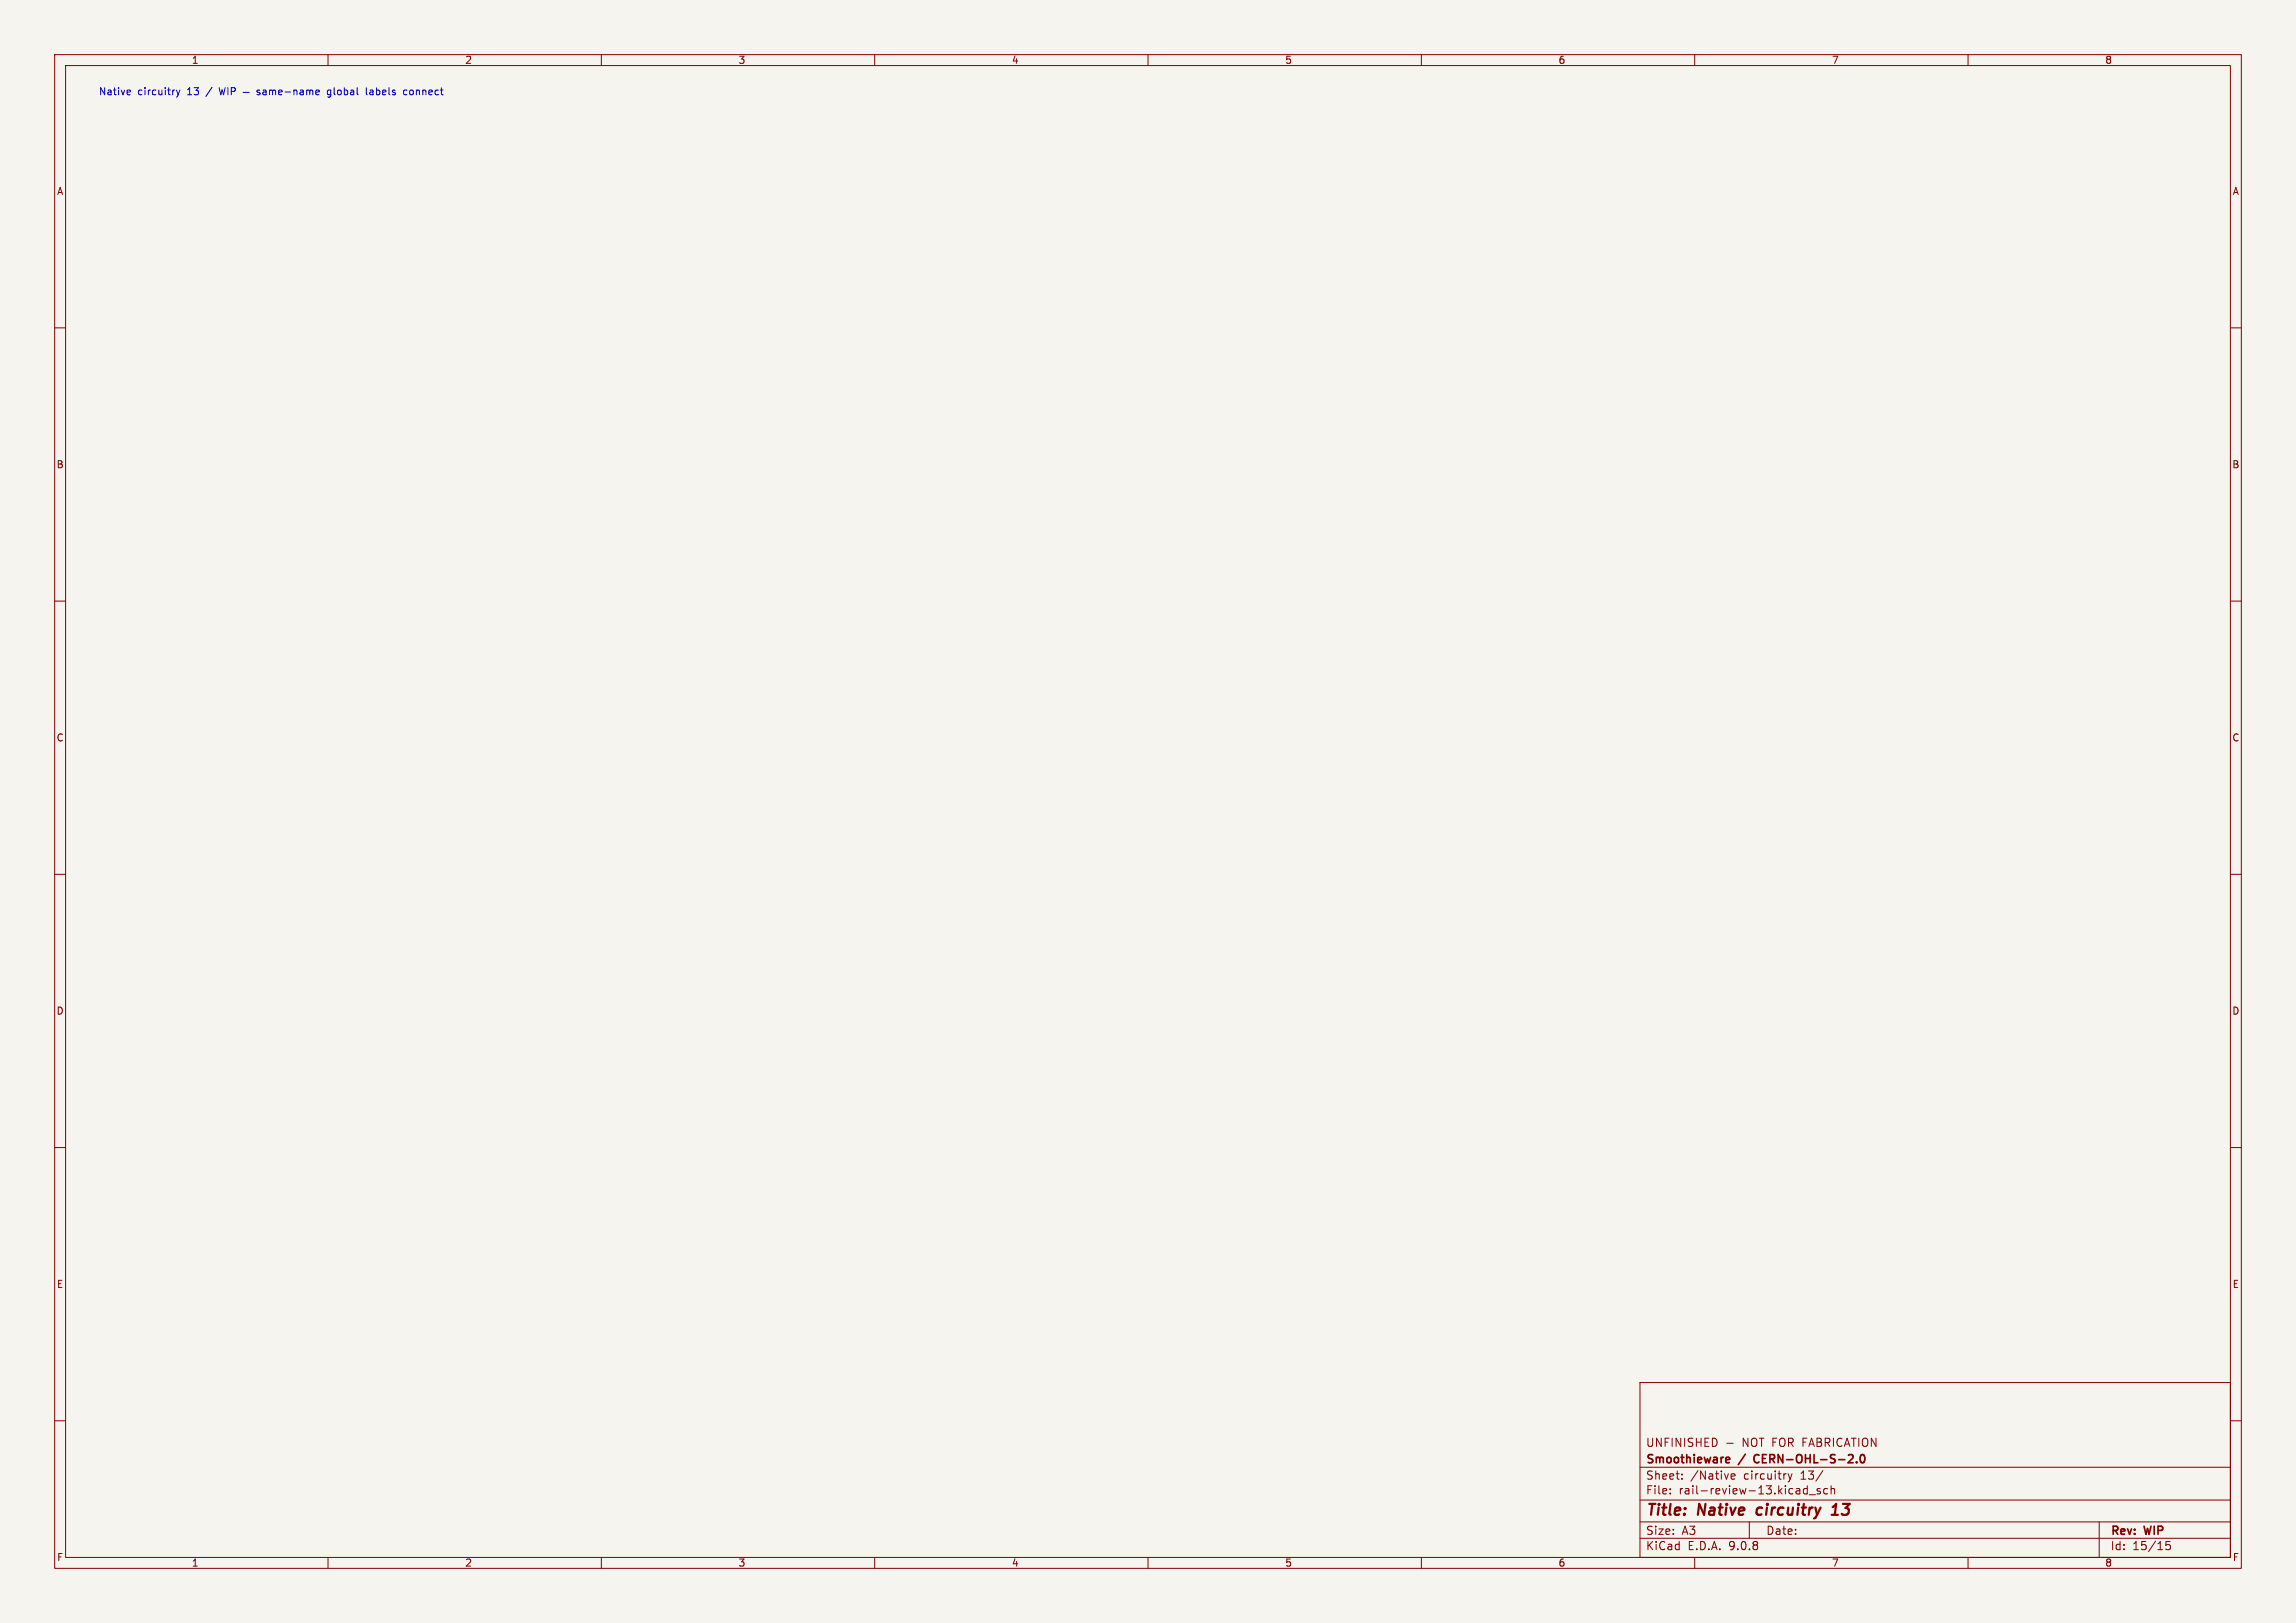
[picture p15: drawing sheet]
<svg xmlns="http://www.w3.org/2000/svg" width="420mm" height="297mm" viewBox="0 0 420 297" stroke-linecap="round" stroke-linejoin="round" font-family="sans-serif">
<defs><g id="words">
<g font-size="2.8" fill="#840000">
<text x="301" y="277.9">Title:</text>
<text x="310.6" y="277.9">Native</text>
<text x="322.2" y="277.9">circuitry</text>
<text x="336.8" y="277.9">13</text>
</g>
<g font-size="2.1" fill="#840000">
<text x="301" y="268.2">Smoothieware</text>
<text x="301" y="265">UNFINISHED</text>
<text x="318.2" y="268.2">/</text>
<text x="318.7" y="265">NOT FOR FABRICATION</text>
<text x="321.5" y="268.2">CERN-OHL-S-2.0</text>
<text x="301" y="273.7">File:</text>
<text x="301" y="271">Sheet:</text>
<text x="307.1" y="273.7">rail-review-13.kicad_sch</text>
<text x="309.2" y="271">/Native</text>
<text x="319" y="271">circuitry</text>
<text x="329.5" y="271">13/</text>
<text x="301" y="281.1">Size:</text>
<text x="307.6" y="281.1">A3</text>
<text x="323" y="281.1">Date:</text>
<text x="386" y="281.3">Rev:</text>
<text x="392.4" y="281.3">WIP</text>
<text x="301" y="283.9">KiCad</text>
<text x="308.7" y="283.9">E.D.A.</text>
<text x="316.3" y="283.9">9.0.8</text>
<text x="386" y="283.9">Id:</text>
<text x="390.1" y="283.9">15/15</text>
</g>
<g font-size="1.8" fill="#840000">
<text x="35" y="11.9">1</text>
<text x="85" y="11.9">2</text>
<text x="135" y="11.9">3</text>
<text x="185" y="11.9">4</text>
<text x="235" y="11.9">5</text>
<text x="285" y="11.9">6</text>
<text x="335" y="11.9">7</text>
<text x="385" y="11.9">8</text>
<text x="10.3" y="35.9">A</text>
<text x="408.3" y="35.9">A</text>
<text x="10.3" y="85.9">B</text>
<text x="408.2" y="85.9">B</text>
<text x="10.3" y="135.9">C</text>
<text x="408.2" y="135.9">C</text>
<text x="10.3" y="185.9">D</text>
<text x="408.2" y="185.9">D</text>
<text x="10.3" y="235.9">E</text>
<text x="408.3" y="235.9">E</text>
<text x="10.3" y="285.9">F</text>
<text x="35" y="286.9">1</text>
<text x="85" y="286.9">2</text>
<text x="135" y="286.9">3</text>
<text x="185" y="286.9">4</text>
<text x="235" y="286.9">5</text>
<text x="285" y="286.9">6</text>
<text x="335" y="286.9">7</text>
<text x="385" y="286.9">8</text>
<text x="408.3" y="285.9">F</text>
</g>
<g font-size="1.8" fill="#0000c2">
<text x="18" y="17.6">Native</text>
<text x="25.2" y="17.6">circuitry</text>
<text x="34.4" y="17.6">13</text>
<text x="38" y="17.6">/</text>
<text x="60.9" y="17.6">global</text>
<text x="68.2" y="17.6">labels</text>
<text x="75.2" y="17.6">connect</text>
</g>
</g></defs>
<path d="M0 0h420v297h-420z" fill="#f5f4ef" stroke="#f5f4ef" stroke-width=".18"/>
<g fill="none" stroke="#840000" stroke-width=".18">
<path d="M10 10h400v277h-400zM12 12h396v273h-396zM60 10v2M110 10v2M160 10v2M210 10v2M260 10v2M310 10v2M360 10v2M10 60h2M408 60h2M10 110h2"/>
<path d="M408 110h2M10 160h2M408 160h2M10 210h2M408 210h2M300 253h108v32h-108zM10 260h2M300 278.5h108M300 274.5h108M300 268.5h108M305.5 273.2v.2M305.5 272.5v.1"/>
<path d="M307.7 270.5v.2M307.7 269.8v.1M315.9 264.1h1.1M316.7 270.2l.7-.2-.1-.2-.4-.1-.2 .2v.7h.6M320 278.5v3M327.1 269.7l.3 1M327.4 270.7l-.3 .5M327.8 269.7l-.4 1M330 273.3h.6M330 272.5h.6M330.6 271.9v1.5M330.9 273.5h1.2"/>
<path d="M332.9 272.5l-.3-.1-.2 .2v.2l.5 .2v.3h-.5M333.4 269.1l-1.2 1.9M334.3 272.5l-.4-.1-.3 .3v.4l.1 .2h.6M334.9 272.5l.3-.1 .3 .1 .1 .9M334.9 271.9v1.5M384 278.5v6.5M408 260h2M60 285v2M110 285v2M160 285v2M210 285v2M260 285v2"/>
<path d="M300 281.5h108M310 285v2M360 285v2M396.9 282.1h-.7v.7l.2-.1h.5l.1 .2-.1 .5-.2 .2-.5-.2"/>
</g>
<path d="M321.5 276.1l-.2 .7 .3 .4M335 277.2h1.2M335.2 275.8l.7-.6-.3 2" fill="none" stroke="#840000" stroke-width=".4"/>
<path d="M315.9 266.7l.4 .1 .1 .2-.7 .2M316.3 267.6l-.4 .1M321 266.4l-.2 .4 .2 .7M338 267.7h1M338.9 266.3v.5M339.6 267.5v.2M340.4 266.3l.2-.1a.8 .8 0 0 1 .5 .7 .8 .8 0 0 1-.5 .8l-.2-.2-.1-.4z" fill="none" stroke="#840000" stroke-width=".3"/>
<g fill="none" stroke="#0000c2" stroke-width=".18">
<path d="M23.7 16.5l.2 .3-.7 .1M23.8 17.3h-.1M32.3 16.5l.3 .8M32.6 17.3l-.3 .5M32.9 16.5l-.3 .8M40.1 16l.3 1.3 .2-.9 .3 .9 .3-1.3M41.7 16v1.3M42.3 16.7h.6l.1-.2v-.3l-.7-.2v1.3M44.5 16.9h1.1M47.5 16.5h-.3l-.2 .2 .1 .1 .4 .2v.3h-.5M48.1 16.5h.5l.1 .8M48.7 16.8h-.5l-.1 .2 .1 .3h.5"/>
<path d="M49.3 16.6l.4-.1 .2 .2M49.3 16.5v.8M49.9 16.7l.1-.2h.4v.8M49.9 16.7v.6M51 16.9l.6-.1-.1-.3h-.3l-.2 .2v.6h.5M52.1 16.8h1M53.8 16.6l.1-.1h.4v.8M53.8 16.5v.8M54.9 16.5h.5l.1 .8M55.5 16.8h-.4l-.2 .2 .2 .3h.4M56.1 16.6l.4-.1 .2 .2M56.1 16.5v.8"/>
<path d="M56.7 16.7l.2-.2h.3v.8M56.7 16.7v.6M57.8 16.9l.6-.1-.1-.3h-.3l-.2 .2v.6h.5M59.9 17.7h.5M60.4 16.5h-.4l-.1 .2v.5l.5 .1M67 16v1.2l.2 .1M67.7 16.9v.4M74.4 16.5h-.3l-.3 .2 .1 .6h.5"/>
</g>
<use href="#words"/>
</svg>
